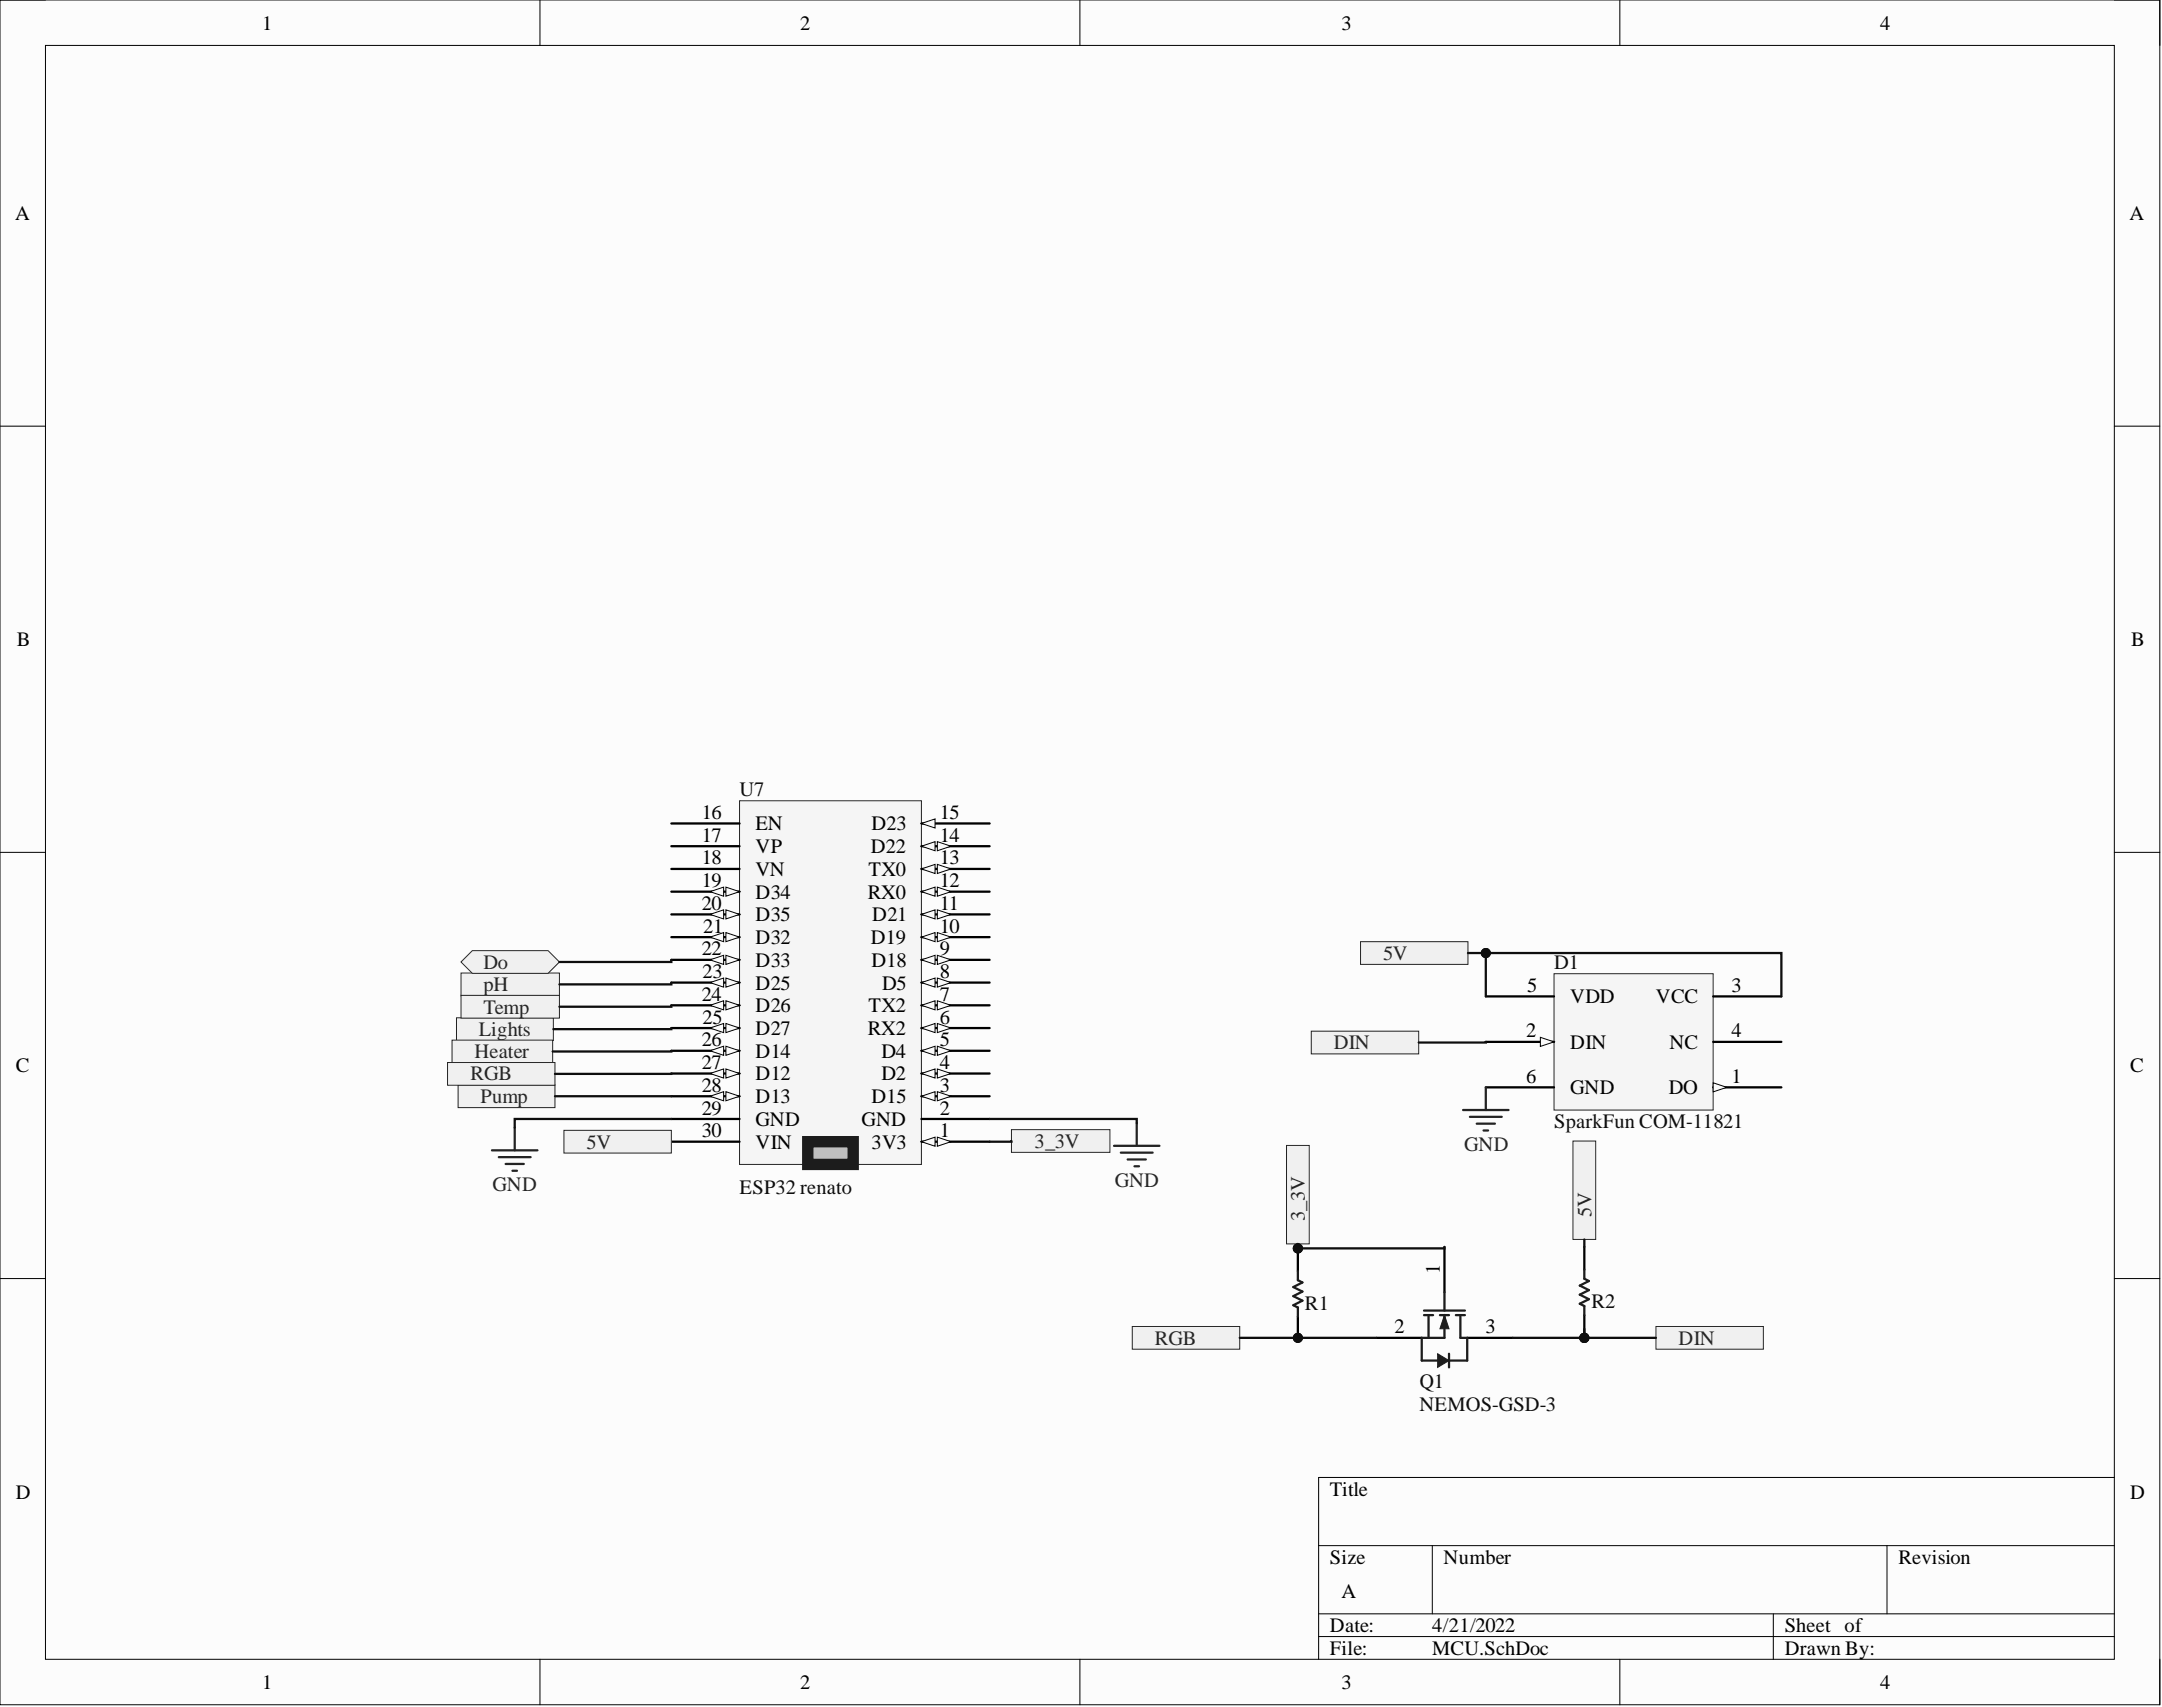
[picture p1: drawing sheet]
<svg xmlns="http://www.w3.org/2000/svg" width="241mm" height="190mm" viewBox="0 0 241 190" stroke-linecap="round" stroke-linejoin="round" font-family="sans-serif">
<defs><g id="words">
<g font-size="2.3">
<text x="29.3" y="3.3">1</text>
<text x="89.3" y="3.3">2</text>
<text x="149.7" y="3.3">3</text>
<text x="209.8" y="3.3">4</text>
<text x="1.7" y="24.5">A</text>
<text x="237.7" y="24.5">A</text>
<text x="1.9" y="72.1">B</text>
<text x="237.8" y="72.1">B</text>
<text x="78.3" y="93.9">17</text>
<text x="78.3" y="91.4">16</text>
<text x="84.3" y="95.2">VP</text>
<text x="84.3" y="92.7">EN</text>
<text x="97.2" y="95.2">D22</text>
<text x="97.3" y="92.7">D23</text>
<text x="104.9" y="93.9">14</text>
<text x="104.9" y="91.4">15</text>
<text x="78.3" y="101.5">20</text>
<text x="78.3" y="99">19</text>
<text x="78.3" y="96.5">18</text>
<text x="84.3" y="100.3">D34</text>
<text x="84.3" y="97.7">VN</text>
<text x="96.8" y="100.3">RX0</text>
<text x="96.9" y="97.7">TX0</text>
<text x="104.9" y="101.5">11</text>
<text x="104.9" y="99">12</text>
<text x="104.9" y="96.5">13</text>
<text x="78.3" y="106.6">22</text>
<text x="78.5" y="104.1">21</text>
<text x="84.3" y="107.9">D33</text>
<text x="84.3" y="105.4">D32</text>
<text x="84.3" y="102.8">D35</text>
<text x="97.2" y="105.4">D19</text>
<text x="97.3" y="107.9">D18</text>
<text x="97.4" y="102.8">D21</text>
<text x="104.9" y="106.6">9</text>
<text x="104.9" y="104.1">10</text>
<text x="78.3" y="111.7">24</text>
<text x="78.4" y="109.2">23</text>
<text x="84.3" y="113">D26</text>
<text x="84.3" y="110.4">D25</text>
<text x="96.9" y="113">TX2</text>
<text x="98.5" y="110.4">D5</text>
<text x="104.9" y="111.7">7</text>
<text x="104.9" y="109.2">8</text>
<text x="170.4" y="110.7">5</text>
<text x="175.3" y="112">VDD</text>
<text x="184.8" y="112">VCC</text>
<text x="193.3" y="110.7">3</text>
<text x="1.8" y="119.6">C</text>
<text x="78.3" y="119.3">27</text>
<text x="78.3" y="116.8">26</text>
<text x="78.4" y="114.2">25</text>
<text x="84.3" y="118">D14</text>
<text x="84.3" y="115.5">D27</text>
<text x="96.8" y="115.5">RX2</text>
<text x="98.4" y="118">D4</text>
<text x="104.9" y="119.3">4</text>
<text x="104.9" y="116.8">5</text>
<text x="104.9" y="114.2">6</text>
<text x="170.3" y="115.8">2</text>
<text x="175.3" y="117">DIN</text>
<text x="186.3" y="117">NC</text>
<text x="193.3" y="115.8">4</text>
<text x="237.8" y="119.6">C</text>
<text x="78.3" y="124.4">29</text>
<text x="78.3" y="121.8">28</text>
<text x="84.3" y="125.6">GND</text>
<text x="84.3" y="123.1">D13</text>
<text x="84.3" y="120.6">D12</text>
<text x="96.2" y="125.6">GND</text>
<text x="97.3" y="123.1">D15</text>
<text x="98.4" y="120.6">D2</text>
<text x="104.9" y="124.4">2</text>
<text x="104.9" y="121.8">3</text>
<text x="170.3" y="120.8">6</text>
<text x="175.3" y="122.1">GND</text>
<text x="186.2" y="122.1">DO</text>
<text x="193.3" y="120.8">1</text>
<text x="78.3" y="126.9">30</text>
<text x="84.3" y="128.2">VIN</text>
<text x="97.3" y="128.2">3V3</text>
<text x="104.9" y="126.9">1</text>
<text x="160.7" y="142.2" transform="rotate(-90 160.7 142.2)">1</text>
<text x="155.6" y="148.8">2</text>
<text x="165.8" y="148.8">3</text>
<text x="1.8" y="167.3">D</text>
<text x="148.4" y="166.9">Title</text>
<text x="237.8" y="167.3">D</text>
<text x="148.4" y="174.5">Size</text>
<text x="149.7" y="178.3">A</text>
<text x="161.1" y="174.5">Number</text>
<text x="211.9" y="174.5">Revision</text>
<text x="148.4" y="182.1">Date:</text>
<text x="148.4" y="184.7">File:</text>
<text x="159.9" y="182.1">4/21/2022</text>
<text x="159.9" y="184.7">MCU.SchDoc</text>
<text x="199.2" y="182.1">Sheet of</text>
<text x="199.2" y="184.7">Drawn By:</text>
<text x="29.3" y="188.5">1</text>
<text x="89.3" y="188.5">2</text>
<text x="149.7" y="188.5">3</text>
<text x="209.8" y="188.5">4</text>
</g>
<g font-size="2.3" fill="#0e0e0e">
<text x="82.6" y="88.9">U7</text>
<text x="173.5" y="108.1">D1</text>
<text x="173.5" y="125.9">SparkFun COM-11821</text>
<text x="82.6" y="133.3">ESP32 renato</text>
<text x="145.6" y="146.2">R1</text>
<text x="177.6" y="146">R2</text>
<text x="158.4" y="154.9">Q1</text>
<text x="158.4" y="157.4">NEMOS-GSD-3</text>
</g>
<g font-size="2.3" fill="#262626">
<text x="154.4" y="107.1">5V</text>
<text x="54" y="110.6">pH</text>
<text x="54" y="113.1">Temp</text>
<text x="54" y="108.1">Do</text>
<text x="52.9" y="118.1">Heater</text>
<text x="53.5" y="115.6">Lights</text>
<text x="148.9" y="117.1">DIN</text>
<text x="52.5" y="120.6">RGB</text>
<text x="53.6" y="123.1">Pump</text>
<text x="65.5" y="128.2">5V</text>
<text x="115.5" y="128.1">3_3V</text>
<text x="163.4" y="128.4">GND</text>
<text x="55" y="132.9">GND</text>
<text x="124.4" y="132.4">GND</text>
<text x="145.6" y="136.3" transform="rotate(-90 145.6 136.3)">3_3V</text>
<text x="177.6" y="135.8" transform="rotate(-90 177.6 135.8)">5V</text>
<text x="128.9" y="150.1">RGB</text>
<text x="187.3" y="150.1">DIN</text>
</g>
</g></defs>
<path d="M0 0h241.1v190.2h-241.1z" fill-rule="evenodd" fill="#fcfcfc"/>
<path d="M0 0h241.1v190.2h-241.1z" fill="none" stroke="#000" stroke-width=".11"/>
<path d="M5.1 5.1h230.9v180.1h-230.9z" fill-rule="evenodd" fill="#fcfcfc"/>
<g fill="none" stroke="#000" stroke-width=".11">
<path d="M0 0h5.1M60.3 0v5.1M120.5 0v5.1M180.8 0v5.1M236 0h5.1v5.1M5.1 5.1h230.9v180.1h-230.9zM0 47.6h5.1M236 47.6h5.1M0 95.1h5.1M236 95.1h5.1M0 142.7h5.1M236 142.7h5.1"/>
<path d="M147.2 172.5h88.8M159.9 172.5v7.6M210.6 172.5v7.6M236 164.9h-88.8v20.3M60.3 185.2v5M120.5 185.2v5M147.2 180.1h88.8M147.2 182.6h88.8M180.8 185.2v5M197.9 180.1v5.1M241.1 185.2v5"/>
</g>
<path d="M51.1 121.1h10.8v2.5h-10.8z" fill-rule="evenodd" fill="#f0f0f0"/>
<path d="M51.1 121.1h10.8v2.5h-10.8z" fill="none" stroke="#262626" stroke-width=".11"/>
<path d="M151.8 105.1h12v2.5h-12z" fill-rule="evenodd" fill="#f0f0f0"/>
<path d="M151.8 105.1h12v2.5h-12z" fill="none" stroke="#262626" stroke-width=".11"/>
<path d="M173.4 108.7h17.8v15.2h-17.8z" fill-rule="evenodd" fill="#f5f5f5"/>
<path d="M173.4 108.7h17.8v15.2h-17.8z" fill="none" stroke="#262626" stroke-width=".11"/>
<path d="M165.8 116.3h7.6M165.8 111.2h7.6M191.2 116.3h7.6M191.2 111.2h7.6M165.8 121.3h7.6" fill="none" stroke="#000" stroke-width=".25"/>
<path d="M171.9 115.8l1.5 .5-1.5 .5z" fill="#fbfbfb"/>
<path d="M171.9 115.8l1.5 .5-1.5 .5z" fill="none" stroke="#000" stroke-width=".11"/>
<path d="M191.2 121.3h7.6" fill="none" stroke="#000" stroke-width=".25"/>
<path d="M191.2 120.8l1.5 .5-1.5 .6z" fill="#fbfbfb"/>
<path d="M191.2 120.8l1.5 .5-1.5 .6z" fill="none" stroke="#000" stroke-width=".11"/>
<path d="M50.9 113.6h10.9v2.5h-10.9z" fill-rule="evenodd" fill="#f0f0f0"/>
<path d="M50.9 113.6h10.9v2.5h-10.9z" fill="none" stroke="#262626" stroke-width=".11"/>
<path d="M50.5 116.1h11.2v2.5h-11.2z" fill-rule="evenodd" fill="#f0f0f0"/>
<path d="M50.5 116.1h11.2v2.5h-11.2z" fill="none" stroke="#262626" stroke-width=".11"/>
<path d="M163.3 123.9h5.1M164.1 124.6h3.5M164.8 125.4h2M165.6 126.2h.5M165.8 121.3v2.6" fill="none" stroke="#262626" stroke-width=".25"/>
<path d="M161.2 139.2v5M153.6 149.3h5.1M163.8 149.3h5" fill="none" stroke="#000" stroke-width=".25"/>
<path d="M158.9 146.3h4.6M158.9 146.8h1M159.4 146.8v2.5M160.7 146.8h1M161.2 144.2v2.1M161.2 146.8v2.5h-2.5M162.5 146.8h1M163 146.8v2.5" fill="none" stroke="#1c1c1c" stroke-width=".25"/>
<path d="M161.2 146.8l.5 1.5h-1z" fill="#1c1c1c"/>
<path d="M161.2 146.8l.5 1.5h-1z" fill="none" stroke="#1c1c1c" stroke-width=".11"/>
<path d="M158.7 149.3v2.5h1.8M163 149.3h.8v2.5h-2.1" fill="none" stroke="#1c1c1c" stroke-width=".25"/>
<path d="M160.5 151.1l1.2 .7-1.2 .8z" fill="#1c1c1c"/>
<path d="M160.5 151.1l1.2 .7-1.2 .8z" fill="none" stroke="#1c1c1c" stroke-width=".11"/>
<path d="M161.7 151.1v1.5" fill="none" stroke="#1c1c1c" stroke-width=".25"/>
<path d="M126.4 148h12v2.6h-12z" fill-rule="evenodd" fill="#f0f0f0"/>
<path d="M126.4 148h12v2.6h-12z" fill="none" stroke="#262626" stroke-width=".11"/>
<path d="M184.8 148h12v2.6h-12z" fill-rule="evenodd" fill="#f0f0f0"/>
<path d="M184.8 148h12v2.6h-12z" fill="none" stroke="#262626" stroke-width=".11"/>
<path d="M146.4 115.1h11.9v2.5h-11.9z" fill-rule="evenodd" fill="#f0f0f0"/>
<path d="M146.4 115.1h11.9v2.5h-11.9z" fill="none" stroke="#262626" stroke-width=".11"/>
<path d="M50 118.6h11.9v2.5h-11.9z" fill-rule="evenodd" fill="#f0f0f0"/>
<path d="M50 118.6h11.9v2.5h-11.9z" fill="none" stroke="#262626" stroke-width=".11"/>
<path d="M143.6 127.8h2.5v11h-2.5z" fill-rule="evenodd" fill="#f0f0f0"/>
<path d="M143.6 127.8h2.5v11h-2.5z" fill="none" stroke="#262626" stroke-width=".11"/>
<path d="M175.6 127.3h2.5v11h-2.5z" fill-rule="evenodd" fill="#f0f0f0"/>
<path d="M175.6 127.3h2.5v11h-2.5z" fill="none" stroke="#262626" stroke-width=".11"/>
<path d="M112.9 126.1h11v2.5h-11z" fill-rule="evenodd" fill="#f0f0f0"/>
<path d="M112.9 126.1h11v2.5h-11z" fill="none" stroke="#262626" stroke-width=".11"/>
<path d="M51.5 108.6h10.9v2.5h-10.9z" fill-rule="evenodd" fill="#f0f0f0"/>
<path d="M51.5 108.6h10.9v2.5h-10.9z" fill="none" stroke="#262626" stroke-width=".11"/>
<path d="M51.5 111.1h10.9v2.5h-10.9z" fill-rule="evenodd" fill="#f0f0f0"/>
<path d="M51.5 111.1h10.9v2.5h-10.9z" fill="none" stroke="#262626" stroke-width=".11"/>
<path d="M124.3 127.9h5.1M125.1 128.6h3.5M125.9 129.4h2M126.6 130.2h.5M126.9 125.3v2.6" fill="none" stroke="#262626" stroke-width=".25"/>
<path d="M82.5 89.4h20.3v40.6h-20.3z" fill-rule="evenodd" fill="#f5f5f5"/>
<path d="M82.5 89.4h20.3v40.6h-20.3z" fill="none" stroke="#262626" stroke-width=".11"/>
<path d="M74.9 127.4h7.6M74.9 124.9h7.6M74.9 122.3h7.6" fill="none" stroke="#000" stroke-width=".25"/>
<path d="M81 121.8l1.5 .5-1.5 .5z" fill="#fbfbfb"/>
<path d="M81 121.8l1.5 .5-1.5 .5z" fill="none" stroke="#000" stroke-width=".11"/>
<path d="M79.2 122.3l1.6-.5v1z" fill="#fbfbfb"/>
<path d="M79.2 122.3l1.6-.5v1z" fill="none" stroke="#000" stroke-width=".11"/>
<path d="M74.9 119.8h7.6" fill="none" stroke="#000" stroke-width=".25"/>
<path d="M81 119.3l1.5 .5-1.5 .5z" fill="#fbfbfb"/>
<path d="M81 119.3l1.5 .5-1.5 .5z" fill="none" stroke="#000" stroke-width=".11"/>
<path d="M79.2 119.8l1.6-.5v1z" fill="#fbfbfb"/>
<path d="M79.2 119.8l1.6-.5v1z" fill="none" stroke="#000" stroke-width=".11"/>
<path d="M74.9 117.3h7.6" fill="none" stroke="#000" stroke-width=".25"/>
<path d="M81 116.8l1.5 .5-1.5 .5z" fill="#fbfbfb"/>
<path d="M81 116.8l1.5 .5-1.5 .5z" fill="none" stroke="#000" stroke-width=".11"/>
<path d="M79.2 117.3l1.6-.5v1z" fill="#fbfbfb"/>
<path d="M79.2 117.3l1.6-.5v1z" fill="none" stroke="#000" stroke-width=".11"/>
<path d="M74.9 114.7h7.6" fill="none" stroke="#000" stroke-width=".25"/>
<path d="M81 114.2l1.5 .5-1.5 .5z" fill="#fbfbfb"/>
<path d="M81 114.2l1.5 .5-1.5 .5z" fill="none" stroke="#000" stroke-width=".11"/>
<path d="M79.2 114.7l1.6-.5v1z" fill="#fbfbfb"/>
<path d="M79.2 114.7l1.6-.5v1z" fill="none" stroke="#000" stroke-width=".11"/>
<path d="M74.9 112.2h7.6" fill="none" stroke="#000" stroke-width=".25"/>
<path d="M81 111.7l1.5 .5-1.5 .5z" fill="#fbfbfb"/>
<path d="M81 111.7l1.5 .5-1.5 .5z" fill="none" stroke="#000" stroke-width=".11"/>
<path d="M79.2 112.2l1.6-.5v1z" fill="#fbfbfb"/>
<path d="M79.2 112.2l1.6-.5v1z" fill="none" stroke="#000" stroke-width=".11"/>
<path d="M74.9 109.7h7.6" fill="none" stroke="#000" stroke-width=".25"/>
<path d="M81 109.1l1.5 .6-1.5 .5z" fill="#fbfbfb"/>
<path d="M81 109.1l1.5 .6-1.5 .5z" fill="none" stroke="#000" stroke-width=".11"/>
<path d="M79.2 109.7l1.6-.6v1.1z" fill="#fbfbfb"/>
<path d="M79.2 109.7l1.6-.6v1.1z" fill="none" stroke="#000" stroke-width=".11"/>
<path d="M74.9 107.1h7.6" fill="none" stroke="#000" stroke-width=".25"/>
<path d="M81 106.6l1.5 .5-1.5 .5z" fill="#fbfbfb"/>
<path d="M81 106.6l1.5 .5-1.5 .5z" fill="none" stroke="#000" stroke-width=".11"/>
<path d="M79.2 107.1l1.6-.5v1z" fill="#fbfbfb"/>
<path d="M79.2 107.1l1.6-.5v1z" fill="none" stroke="#000" stroke-width=".11"/>
<path d="M74.9 104.6h7.6" fill="none" stroke="#000" stroke-width=".25"/>
<path d="M81 104.1l1.5 .5-1.5 .5z" fill="#fbfbfb"/>
<path d="M81 104.1l1.5 .5-1.5 .5z" fill="none" stroke="#000" stroke-width=".11"/>
<path d="M79.2 104.6l1.6-.5v1z" fill="#fbfbfb"/>
<path d="M79.2 104.6l1.6-.5v1z" fill="none" stroke="#000" stroke-width=".11"/>
<path d="M74.9 102h7.6" fill="none" stroke="#000" stroke-width=".25"/>
<path d="M81 101.5l1.5 .5-1.5 .6z" fill="#fbfbfb"/>
<path d="M81 101.5l1.5 .5-1.5 .6z" fill="none" stroke="#000" stroke-width=".11"/>
<path d="M79.2 102l1.6-.5v1.1z" fill="#fbfbfb"/>
<path d="M79.2 102l1.6-.5v1.1z" fill="none" stroke="#000" stroke-width=".11"/>
<path d="M74.9 99.5h7.6" fill="none" stroke="#000" stroke-width=".25"/>
<path d="M81 99l1.5 .5-1.5 .5z" fill="#fbfbfb"/>
<path d="M81 99l1.5 .5-1.5 .5z" fill="none" stroke="#000" stroke-width=".11"/>
<path d="M79.2 99.5l1.6-.5v1z" fill="#fbfbfb"/>
<path d="M79.2 99.5l1.6-.5v1z" fill="none" stroke="#000" stroke-width=".11"/>
<path d="M74.9 97h7.6M74.9 94.4h7.6M74.9 91.9h7.6M102.8 127.4h7.7" fill="none" stroke="#000" stroke-width=".25"/>
<path d="M102.8 127.4l1.6-.5v1z" fill="#fbfbfb"/>
<path d="M102.8 127.4l1.6-.5v1z" fill="none" stroke="#000" stroke-width=".11"/>
<path d="M104.6 126.9l1.5 .5-1.5 .5z" fill="#fbfbfb"/>
<path d="M104.6 126.9l1.5 .5-1.5 .5z" fill="none" stroke="#000" stroke-width=".11"/>
<path d="M102.8 124.9h7.7M102.8 122.3h7.7" fill="none" stroke="#000" stroke-width=".25"/>
<path d="M102.8 122.3l1.6-.5v1z" fill="#fbfbfb"/>
<path d="M102.8 122.3l1.6-.5v1z" fill="none" stroke="#000" stroke-width=".11"/>
<path d="M104.6 121.8l1.5 .5-1.5 .5z" fill="#fbfbfb"/>
<path d="M104.6 121.8l1.5 .5-1.5 .5z" fill="none" stroke="#000" stroke-width=".11"/>
<path d="M102.8 119.8h7.7" fill="none" stroke="#000" stroke-width=".25"/>
<path d="M102.8 119.8l1.6-.5v1z" fill="#fbfbfb"/>
<path d="M102.8 119.8l1.6-.5v1z" fill="none" stroke="#000" stroke-width=".11"/>
<path d="M104.6 119.3l1.5 .5-1.5 .5z" fill="#fbfbfb"/>
<path d="M104.6 119.3l1.5 .5-1.5 .5z" fill="none" stroke="#000" stroke-width=".11"/>
<path d="M102.8 117.3h7.7" fill="none" stroke="#000" stroke-width=".25"/>
<path d="M102.8 117.3l1.6-.5v1z" fill="#fbfbfb"/>
<path d="M102.8 117.3l1.6-.5v1z" fill="none" stroke="#000" stroke-width=".11"/>
<path d="M104.6 116.8l1.5 .5-1.5 .5z" fill="#fbfbfb"/>
<path d="M104.6 116.8l1.5 .5-1.5 .5z" fill="none" stroke="#000" stroke-width=".11"/>
<path d="M102.8 114.7h7.7" fill="none" stroke="#000" stroke-width=".25"/>
<path d="M102.8 114.7l1.6-.5v1z" fill="#fbfbfb"/>
<path d="M102.8 114.7l1.6-.5v1z" fill="none" stroke="#000" stroke-width=".11"/>
<path d="M104.6 114.2l1.5 .5-1.5 .5z" fill="#fbfbfb"/>
<path d="M104.6 114.2l1.5 .5-1.5 .5z" fill="none" stroke="#000" stroke-width=".11"/>
<path d="M102.8 112.2h7.7" fill="none" stroke="#000" stroke-width=".25"/>
<path d="M102.8 112.2l1.6-.5v1z" fill="#fbfbfb"/>
<path d="M102.8 112.2l1.6-.5v1z" fill="none" stroke="#000" stroke-width=".11"/>
<path d="M104.6 111.7l1.5 .5-1.5 .5z" fill="#fbfbfb"/>
<path d="M104.6 111.7l1.5 .5-1.5 .5z" fill="none" stroke="#000" stroke-width=".11"/>
<path d="M102.8 109.7h7.7" fill="none" stroke="#000" stroke-width=".25"/>
<path d="M102.8 109.7l1.6-.6v1.1z" fill="#fbfbfb"/>
<path d="M102.8 109.7l1.6-.6v1.1z" fill="none" stroke="#000" stroke-width=".11"/>
<path d="M104.6 109.1l1.5 .6-1.5 .5z" fill="#fbfbfb"/>
<path d="M104.6 109.1l1.5 .6-1.5 .5z" fill="none" stroke="#000" stroke-width=".11"/>
<path d="M102.8 107.1h7.7" fill="none" stroke="#000" stroke-width=".25"/>
<path d="M102.8 107.1l1.6-.5v1z" fill="#fbfbfb"/>
<path d="M102.8 107.1l1.6-.5v1z" fill="none" stroke="#000" stroke-width=".11"/>
<path d="M104.6 106.6l1.5 .5-1.5 .5z" fill="#fbfbfb"/>
<path d="M104.6 106.6l1.5 .5-1.5 .5z" fill="none" stroke="#000" stroke-width=".11"/>
<path d="M102.8 104.6h7.7" fill="none" stroke="#000" stroke-width=".25"/>
<path d="M102.8 104.6l1.6-.5v1z" fill="#fbfbfb"/>
<path d="M102.8 104.6l1.6-.5v1z" fill="none" stroke="#000" stroke-width=".11"/>
<path d="M104.6 104.1l1.5 .5-1.5 .5z" fill="#fbfbfb"/>
<path d="M104.6 104.1l1.5 .5-1.5 .5z" fill="none" stroke="#000" stroke-width=".11"/>
<path d="M102.8 102h7.7" fill="none" stroke="#000" stroke-width=".25"/>
<path d="M102.8 102l1.6-.5v1.1z" fill="#fbfbfb"/>
<path d="M102.8 102l1.6-.5v1.1z" fill="none" stroke="#000" stroke-width=".11"/>
<path d="M104.6 101.5l1.5 .5-1.5 .6z" fill="#fbfbfb"/>
<path d="M104.6 101.5l1.5 .5-1.5 .6z" fill="none" stroke="#000" stroke-width=".11"/>
<path d="M102.8 99.5h7.7" fill="none" stroke="#000" stroke-width=".25"/>
<path d="M102.8 99.5l1.6-.5v1z" fill="#fbfbfb"/>
<path d="M102.8 99.5l1.6-.5v1z" fill="none" stroke="#000" stroke-width=".11"/>
<path d="M104.6 99l1.5 .5-1.5 .5z" fill="#fbfbfb"/>
<path d="M104.6 99l1.5 .5-1.5 .5z" fill="none" stroke="#000" stroke-width=".11"/>
<path d="M102.8 97h7.7" fill="none" stroke="#000" stroke-width=".25"/>
<path d="M102.8 97l1.6-.5v1z" fill="#fbfbfb"/>
<path d="M102.8 97l1.6-.5v1z" fill="none" stroke="#000" stroke-width=".11"/>
<path d="M104.6 96.5l1.5 .5-1.5 .5z" fill="#fbfbfb"/>
<path d="M104.6 96.5l1.5 .5-1.5 .5z" fill="none" stroke="#000" stroke-width=".11"/>
<path d="M102.8 94.4h7.7" fill="none" stroke="#000" stroke-width=".25"/>
<path d="M102.8 94.4l1.6-.5v1z" fill="#fbfbfb"/>
<path d="M102.8 94.4l1.6-.5v1z" fill="none" stroke="#000" stroke-width=".11"/>
<path d="M104.6 93.9l1.5 .5-1.5 .5z" fill="#fbfbfb"/>
<path d="M104.6 93.9l1.5 .5-1.5 .5z" fill="none" stroke="#000" stroke-width=".11"/>
<path d="M102.8 91.9h7.7" fill="none" stroke="#000" stroke-width=".25"/>
<path d="M102.8 91.9l1.6-.5v1z" fill="#fbfbfb"/>
<path d="M102.8 91.9l1.6-.5v1z" fill="none" stroke="#000" stroke-width=".11"/>
<path d="M90.2 127.4h5v2.6h-5z" fill-rule="evenodd" fill="#c0c0c0"/>
<path d="M90.2 127.4h5v2.6h-5z" fill="none" stroke="#1c1c1c" stroke-width="1.3"/>
<path d="M62.9 126.1h12v2.6h-12z" fill-rule="evenodd" fill="#f0f0f0"/>
<path d="M62.9 126.1h12v2.6h-12z" fill="none" stroke="#262626" stroke-width=".11"/>
<path d="M54.9 128.4h5.1M55.7 129.1h3.5M56.4 129.9h2.1M57.2 130.7h.5M57.4 125.8v2.6" fill="none" stroke="#262626" stroke-width=".25"/>
<circle cx="144.9" cy="139.3" r=".51" fill="#0e0e0e"/>
<circle cx="144.9" cy="139.3" r=".51" fill="none" stroke="#0e0e0e" stroke-width=".11"/>
<path d="M144.9 139.3v2.6" fill="none" stroke="#000" stroke-width=".25"/>
<circle cx="144.9" cy="139.3" r=".51" fill="#0e0e0e"/>
<circle cx="144.9" cy="139.3" r=".51" fill="none" stroke="#0e0e0e" stroke-width=".11"/>
<path d="M144.9 146.9v2.6" fill="none" stroke="#000" stroke-width=".25"/>
<path d="M144.9 141.9v1l.5 .2-1.1 .5 1.1 .5-1.1 .5 1.1 .6-1.1 .5 .6 .2v1" fill="none" stroke="#1c1c1c" stroke-width=".25"/>
<circle cx="176.8" cy="149.3" r=".51" fill="#0e0e0e"/>
<circle cx="176.8" cy="149.3" r=".51" fill="none" stroke="#0e0e0e" stroke-width=".11"/>
<path d="M176.8 139.2v2.5M176.8 146.8v2.5" fill="none" stroke="#000" stroke-width=".25"/>
<circle cx="176.8" cy="149.3" r=".51" fill="#0e0e0e"/>
<circle cx="176.8" cy="149.3" r=".51" fill="none" stroke="#0e0e0e" stroke-width=".11"/>
<path d="M176.8 141.7v1l.5 .3-1 .5 1 .5-1 .5 1 .5-1 .5 .5 .3v1" fill="none" stroke="#1c1c1c" stroke-width=".25"/>
<path d="M51.5 107.4l1.2-1.3h8.5l1.2 1.3-1.2 1.2h-8.5z" fill-rule="evenodd" fill="#f0f0f0"/>
<path d="M51.5 107.4l1.2-1.3h8.5l1.2 1.3-1.2 1.2h-8.5z" fill="none" stroke="#262626" stroke-width=".11"/>
<path d="M74.9 119.8h-13M74.9 117.3h-13.2M74.9 114.7v.2h-13.1M74.9 112.2v.2h-12.5M74.9 109.7v.2h-12.5M61.9 122.3h13M74.9 124.9h-17.5v.9M110.5 124.9h16.4v.4M112.9 127.3v.1h-2.4M144.9 149.3v.2" fill="none" stroke="#0e0e0e" stroke-width=".25"/>
<circle cx="144.9" cy="149.3" r=".51" fill="#0e0e0e"/>
<circle cx="144.9" cy="149.3" r=".51" fill="none" stroke="#0e0e0e" stroke-width=".11"/>
<path d="M138.4 149.3h15.2" fill="none" stroke="#0e0e0e" stroke-width=".25"/>
<circle cx="144.9" cy="149.3" r=".51" fill="#0e0e0e"/>
<circle cx="144.9" cy="149.3" r=".51" fill="none" stroke="#0e0e0e" stroke-width=".11"/>
<path d="M176.8 148.3v1h-8" fill="none" stroke="#0e0e0e" stroke-width=".25"/>
<circle cx="176.8" cy="149.3" r=".51" fill="#0e0e0e"/>
<circle cx="176.8" cy="149.3" r=".51" fill="none" stroke="#0e0e0e" stroke-width=".11"/>
<path d="M176.8 149.3h8" fill="none" stroke="#0e0e0e" stroke-width=".25"/>
<circle cx="176.8" cy="149.3" r=".51" fill="#0e0e0e"/>
<circle cx="176.8" cy="149.3" r=".51" fill="none" stroke="#0e0e0e" stroke-width=".11"/>
<path d="M144.9 138.8v.5h16.3v-.1" fill="none" stroke="#0e0e0e" stroke-width=".25"/>
<circle cx="144.9" cy="139.3" r=".51" fill="#0e0e0e"/>
<circle cx="144.9" cy="139.3" r=".51" fill="none" stroke="#0e0e0e" stroke-width=".11"/>
<path d="M163.8 106.4h2v4.8M165.8 116.3h-7.5" fill="none" stroke="#0e0e0e" stroke-width=".25"/>
<circle cx="165.8" cy="106.4" r=".51" fill="#0e0e0e"/>
<circle cx="165.8" cy="106.4" r=".51" fill="none" stroke="#0e0e0e" stroke-width=".11"/>
<path d="M165.8 106.4h33v4.8" fill="none" stroke="#0e0e0e" stroke-width=".25"/>
<circle cx="165.8" cy="106.4" r=".51" fill="#0e0e0e"/>
<circle cx="165.8" cy="106.4" r=".51" fill="none" stroke="#0e0e0e" stroke-width=".11"/>
<path d="M74.9 107.1v.3h-12.5M176.8 138.3v.9" fill="none" stroke="#0e0e0e" stroke-width=".25"/>
<use href="#words"/>
</svg>
